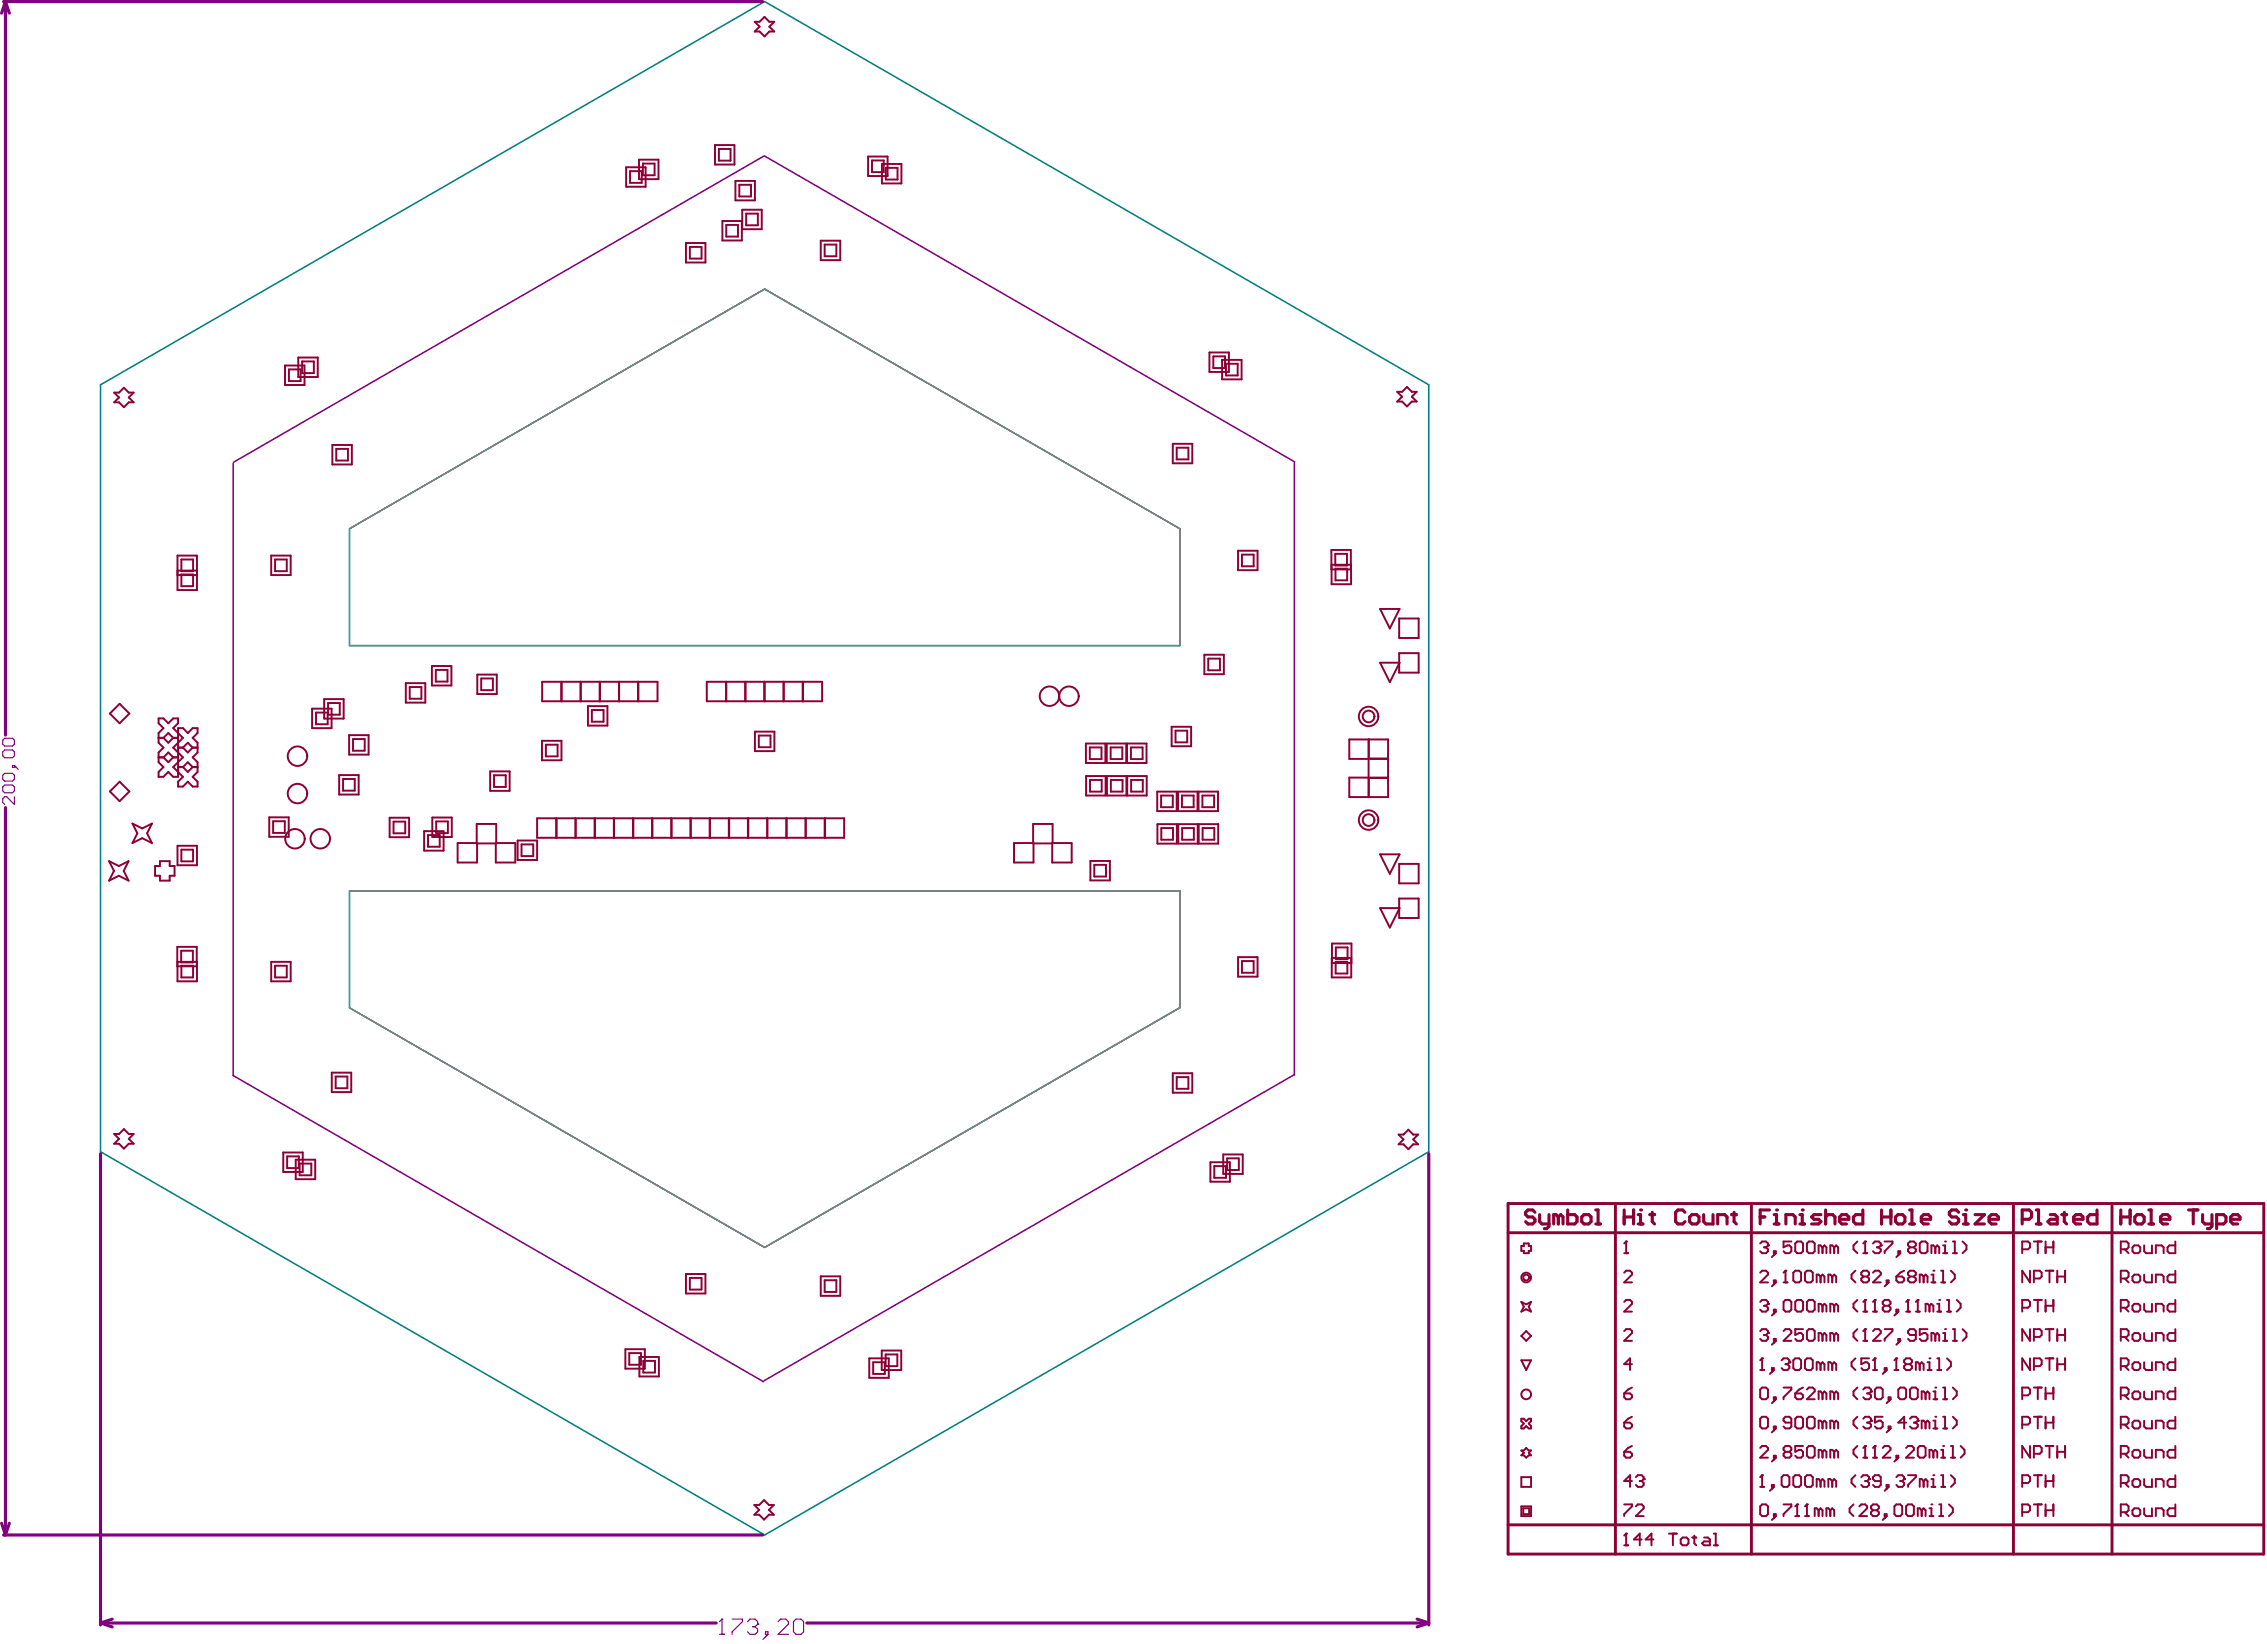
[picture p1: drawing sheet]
<svg xmlns="http://www.w3.org/2000/svg" width="984mm" height="713mm" viewBox="0 0 984 713" stroke-linecap="round" stroke-linejoin="round" font-family="sans-serif">
<path d="M151.7 229.4l180.2-104 180.1 104v50.7h-360.3zM151.7 386.6h360.3v50.7l-180.1 104-180.2-104z" fill="none" stroke="#808080" stroke-width=".43"/>
<path d="M43.6 167l288.3-166.3 288.2 166.3v332.7l-288.2 166.3-288.3-166.3zM151.7 229.4l180.2-103.9 180.1 103.9v50.7h-360.3zM151.7 386.6h360.3v50.6l-180.1 104-180.2-103.9z" fill="none" stroke="#008080" stroke-width=".68"/>
<path d="M331.4 67.8l-230.1 132.8M331.8 67.7l230.1 132.7M101.2 201.1v265.6l230.2 132.8M561.8 200.8v265.6M561.8 466.3l-230.2 132.8" fill="none" stroke="#800080" stroke-width=".68"/>
<g fill="none" stroke="#800080" stroke-width="1.4">
<path d="M1.5 .7h329.5M2.4 .7l1.7 5M2.4 .7v318.3M2.4 .7l-1.7 5M2.4 350.4v315.6M43.6 500.6v204.5M620.1 500.6v204.5M.7 660.9l1.7 5.1M1.5 666h329.5M4.1 660.9l-1.7 5.1M43.6 704.2l5.1 1.7M43.6 704.2h267.3"/>
<path d="M48.7 702.5l-5.1 1.7M350.1 704.2h270M615 702.5l5.1 1.7M620.1 704.2l-5.1 1.7"/>
</g>
<path d="M1.2 321.2l.8-.9h3.4l.9 .9v1.7l-.9 .8h-3.4l-.8-.8zM1.2 326.2l.8-.8h3.4l.9 .8v1.7l-.9 .9h-3.4l-.8-.9zM1.2 336.4l.8-.9h3.4l.9 .9v1.7l-.9 .8h-3.4l-.8-.8zM5.4 332.2h.9v.8h-.9zM6.3 332.2l1.6 1.6M1.2 341.5l.8-.9h3.4l.9 .9v1.6l-.9 .9h-3.4l-.8-.9zM6.3 345.7v3.4l-3.4-3.4h-.9l-.8 .8v1.7l.8 .9M312.3 709.1h2.1M313.4 702.5v6.6" fill="none" stroke="#800080" stroke-width=".51"/>
<circle cx="313.4" cy="702.5" r=".25" fill="#800080"/>
<path d="M313.4 702.5l-1.1 1.1M317.7 702.5h4.5v1.1l-4.5 4.4v1.1M324.4 703.6l1.1-1.1h2.2l1.1 1.1v1.1" fill="none" stroke="#800080" stroke-width=".51"/>
<circle cx="328.8" cy="704.7" r=".25" fill="#800080"/>
<path d="M326.6 705.8h1.1M327.7 705.8l1.1 1.1v1.1l-1.1 1.1h-2.2l-1.1-1.1M328.8 704.7l-1.1 1.1M332.2 708h1.1v1.1h-1.1zM333.3 709.1l-2.2 2.2M337.7 703.6l1.1-1.1h2.3l1.1 1.1v1.1l-4.5 4.4h4.5M344.4 703.6l1.1-1.1h2.2l1.1 1.1v4.4l-1.1 1.1h-2.2l-1.1-1.1z" fill="none" stroke="#800080" stroke-width=".51"/>
<path d="M151.7 229.4l180.2-104 180.1 104v50.7h-360.3zM151.7 386.6h360.3v50.7l-180.1 104-180.2-104z" fill="none" stroke="#808080" stroke-width=".43"/>
<g fill="none" stroke="#8d0034" stroke-width=".85">
<path d="M327.6 9.5h2.1l2.1-2.2 2.1 2.2h2.1l-2.1 2.1 2.1 2.1h-2.1l-2.1 2.1-2.1-2.1h-2.1l2.1-2.1zM271.8 72.6h8.4v8.4h-8.4zM273.4 74.3h5.1v5h-5.1zM277.3 69.3h8.5v8.4h-8.5zM279 71h5.1v5h-5.1zM310.3 62.9h8.5v8.5h-8.5zM312 64.6h5.1v5.1h-5.1zM319.2 78.5h8.4v8.4h-8.4zM376.8 67.9h8.4v8.5h-8.4zM378.5 69.6h5v5.1h-5zM382.8 71.1h8.4v8.5h-8.4zM384.5 72.8h5v5.1h-5z"/>
<path d="M313.5 95.9h8.5v8.4h-8.5zM315.2 97.6h5.1v5.1h-5.1zM320.9 80.2h5v5.1h-5zM322.1 91h8.5v8.4h-8.5zM323.8 92.7h5.1v5.1h-5.1zM297.7 105.4h8.5v8.5h-8.5zM299.4 107.1h5.1v5.1h-5.1zM356.2 104.4h8.5v8.5h-8.5zM357.9 106.1h5.1v5.1h-5.1zM123.7 158.6h8.5v8.4h-8.5zM129.4 155.1h8.5v8.5h-8.5zM131.1 156.8h5.1v5.1h-5.1z"/>
<path d="M524.9 152.9h8.5v8.5h-8.5zM526.6 154.6h5.1v5.1h-5.1zM530.4 156.1h8.5v8.5h-8.5zM532.1 157.8h5.1v5.1h-5.1zM49.5 170.3h2.2l2.1-2.1 2.1 2.1h2.1l-2.1 2.2 2.1 2.1h-2.1l-2.1 2.1-2.1-2.1h-2.2l2.2-2.1zM125.4 160.3h5.1v5.1h-5.1zM606.4 170h2.1l2.1-2.1 2.1 2.1h2.2l-2.2 2.1 2.2 2.1h-2.2l-2.1 2.1-2.1-2.1h-2.1l2.1-2.1zM144.2 193.1h8.5v8.4h-8.5zM145.9 194.8h5.1v5h-5.1zM509 192.6h8.5v8.4h-8.5zM510.7 194.3h5.1v5h-5.1zM537.3 239h8.5v8.4h-8.5z"/>
<path d="M77 241.1h8.5v14.9h-8.5zM77 249.5h8.5M77 247.6h8.5M78.7 242.8h5.1v5h-5.1zM78.7 249.3h5.1v5h-5.1zM117.7 241.1h8.5v8.4h-8.5zM119.4 242.8h5.1v5h-5.1zM539 240.6h5.1v5.1h-5.1zM577.9 245h8.5v8.5h-8.5l-.1-14.9h8.5v8.5h-8.5M579.5 240.3h5.1v5.1h-5.1zM579.6 246.7h5.1v5.1h-5.1zM599 264.2h8.4l-4.2 8.5z"/>
<path d="M607.3 268.4h8.4v8.4h-8.4zM176.1 296.4h8.5v8.5h-8.5zM177.8 298.1h5.1v5.1h-5.1zM187.5 289h8.4v8.4h-8.4zM189.1 290.7h5.1v5h-5.1zM207.2 292.7h8.4v8.4h-8.4zM208.8 294.4h5.1v5.1h-5.1zM235.3 295.8h50.1v8.5h-50.1zM243.6 295.8v8.5M243.8 295.8v8.5M252 295.8v8.5M252.1 295.8v8.5"/>
<path d="M260.3 295.8v8.5M260.4 295.8v8.5M268.6 295.8v8.5M268.7 295.8v8.5M276.9 295.8v8.5M277.1 295.8v8.5M306.8 295.8h50v8.5h-50zM315.1 295.8v8.5M315.2 295.8v8.5M323.4 295.8v8.5M323.6 295.8v8.5M331.7 295.8v8.5"/>
<path d="M331.9 295.8v8.5M340.1 295.8v8.5M340.2 295.8v8.5M348.4 295.8v8.5M348.5 295.8v8.5M522.7 284.1h8.5v8.4h-8.5zM524.4 285.8h5.1v5h-5.1zM599 287.5h8.4l-4.2 8.5zM607.3 283.4h8.4v8.5h-8.4zM47.7 309.6l4.2-4.2 4.2 4.2-4.2 4.2zM68.8 311.7v2.1l2.1 2.1-2.1 2.1v4.3l2.1 2.1-2.1 2.1v4.2l2.1 2.1-2.1 2.1v2.2h2.1l2.2-2.2 2.1 2.2h2.1v-21.2h2.1l2.1 2.1 2.1-2.1h2.1v2.1l-2.1 2.2 2.1 2.1v4.2l-2.1 2.1 2.1 2.1v4.2l-2.1 2.2 2.1 2.1v2.1h-2.1l-2.1-2.1-2.1 2.1h-2.1v-2.1l2.1-2.1-4.2-4.3 4.2-4.2-4.2-4.2 4.2-4.2-4.2-4.3 2.1-2.1v-2.1h-2.1l-2.1 2.1-2.2-2.1zM135.5 307.5h8.4v8.4h-8.4z"/>
<path d="M137.1 309.2h5.1v5h-5.1zM140.7 303.3h8.5v8.5h-8.5zM142.4 305h5.1v5.1h-5.1zM151.5 319h8.5v8.4h-8.5zM255.2 306.4h8.4v8.4h-8.4zM256.9 308.1h5v5h-5zM327.6 317.5h8.5v8.4h-8.5zM329.3 319.1h5.1v5.1h-5.1zM508.5 315.3h8.5v8.5h-8.5zM510.2 317h5.1v5.1h-5.1zM68.8 328.6h2.1M68.8 320.2h2.1"/>
<path d="M70.9 328.6l2.2-2.1 2.1 2.1M70.9 320.2l2.2-2.2 2.1 2.2M70.9 320.2l2.2 2.1 2.1-2.1M70.9 328.6l2.2 2.1 2.1-2.1M75.2 328.6h2.1M75.2 320.2h2.1M77.3 332.8h2.1M77.3 324.4h2.1M79.4 324.4l2.1-2.1 2.1 2.1M79.4 332.8l2.1 2.1 2.1-2.1M79.4 332.8l2.1-2.1 2.1 2.1M79.4 324.4l2.1 2.1 2.1-2.1"/>
<path d="M83.6 332.8h2.1M83.6 324.4h2.1M147.2 336.3h8.5v8.5h-8.5zM148.9 338h5.1v5.1h-5.1zM153.2 320.7h5.1v5h-5.1zM212.7 334.7h8.5v8.4h-8.5zM214.4 336.4h5.1v5.1h-5.1zM235.2 321.4h8.5v8.5h-8.5zM236.9 323.1h5.1v5.1h-5.1zM471.3 322.6h8.4v8.5h-8.4zM471.4 336.7h8.4v8.5h-8.4zM473 324.3h5.1v5.1h-5.1z"/>
<path d="M473.1 338.4h5v5.1h-5zM480.3 322.6h8.5v8.5h-8.5zM480.4 336.7h8.5v8.5h-8.5zM482 324.3h5.1v5.1h-5.1zM482.1 338.4h5.1v5.1h-5.1zM489.1 322.6h8.5v8.5h-8.5zM489.2 336.7h8.5v8.5h-8.5zM490.8 324.3h5.1v5.1h-5.1zM490.9 338.4h5.1v5.1h-5.1zM594 320.8v25M594 337.6h8.4M594 329.1h8.4"/>
<path d="M594.1 320.8v8.5M594.1 337.4v8.4M602.4 329.3h-16.8v-8.5h16.8v25h-16.8v-8.4h16.8M47.7 343.4l4.2-4.2 4.2 4.2-4.2 4.2zM57.5 357.3l4.2 2.2 4.3-2.2-2.2 4.3 2.2 4.2-4.3-2.1-4.2 2.1 2.1-4.2zM116.9 354.6h8.4v8.5h-8.4zM118.5 356.3h5.1v5.1h-5.1zM169.1 354.8h8.5v8.5h-8.5zM170.8 356.5h5.1v5.1h-5.1zM187.6 354.7h8.5v8.5h-8.5zM189.3 356.4h5.1v5.1h-5.1zM206.9 357.5h8.5v8.5h-8.5z"/>
<path d="M233.1 355.1h133.3v8.4h-133.3zM241.4 355.1v8.4M241.6 355.1v8.4M249.8 355.1v8.4M249.9 355.1v8.4M258.1 355.1v8.4M258.2 355.1v8.4M266.4 355.1v8.4M266.5 355.1v8.4M274.7 355.1v8.4M274.9 355.1v8.4M283 355.1v8.4"/>
<path d="M283.2 355.1v8.4M291.4 355.1v8.4M291.5 355.1v8.4M299.7 355.1v8.4M299.8 355.1v8.4M308 355.1v8.4M308.1 355.1v8.4M316.3 355.1v8.4M316.5 355.1v8.4M324.6 355.1v8.4M324.8 355.1v8.4M333 355.1v8.4"/>
<path d="M333.1 355.1v8.4M341.3 355.1v8.4M341.4 355.1v8.4M349.6 355.1v8.4M349.7 355.1v8.4M357.9 355.1v8.4M358.1 355.1v8.4M448.4 357.5h8.4v8.5h-8.4zM502.2 343.5h8.5v8.4h-8.5zM502.3 357.6h8.5v8.4h-8.5zM503.9 345.2h5.1v5h-5.1zM504 359.3h5.1v5.1h-5.1z"/>
<path d="M511.3 343.5h8.4v8.4h-8.4zM511.4 357.6h8.4v8.4h-8.4zM513 345.2h5.1v5h-5.1zM513.1 359.3h5v5.1h-5zM520.2 343.5h8.4v8.4h-8.4zM520.2 357.6h8.5v8.4h-8.5zM521.9 345.2h5v5h-5zM521.9 359.3h5.1v5.1h-5.1zM47.3 373.6l4.3 2.2 4.2-2.2-2.1 4.3 2.1 4.2-4.2-2.1-4.3 2.1 2.2-4.2zM67.3 375.8h2.1v-2.2h4.2v2.2h2.2v4.2h-2.2v2.1h-4.2v-2.1h-2.1zM77 367h8.5v8.4h-8.5zM78.7 368.7h5.1v5h-5.1z"/>
<path d="M184.1 360.6h8.4v8.5h-8.4zM185.8 362.3h5v5.1h-5zM198.6 365.8h8.5v8.4h-8.5zM215.2 365.8h8.4v8.4h-8.4zM224.7 364.7h8.4v8.4h-8.4zM226.3 366.4h5.1v5.1h-5.1zM440.1 365.8h8.4v8.4h-8.4zM456.7 365.8h8.4v8.4h-8.4zM473.2 373.6h8.5v8.4h-8.5zM474.9 375.3h5.1v5h-5.1zM599 370.7h8.4l-4.2 8.4zM607.3 374.8h8.4v8.5h-8.4z"/>
<path d="M599 394h8.4l-4.2 8.5zM607.3 389.9h8.4v8.4h-8.4zM76.9 410.8h8.5v8.5h-8.5zM77 417.3h8.5v8.5h-8.5zM78.6 412.5h5.1v5.1h-5.1zM78.7 419h5.1v5.1h-5.1zM117.7 417.3h8.5v8.5h-8.5zM119.4 419h5.1v5.1h-5.1zM537.3 415.3h8.5v8.5h-8.5zM539 417h5.1v5.1h-5.1zM578 415.6h8.5v8.5h-8.5zM578.1 409.4h8.4v8.4h-8.4z"/>
<path d="M579.7 417.3h5.1v5.1h-5.1zM579.8 411.1h5v5.1h-5zM144 465.4h8.4v8.5h-8.4zM145.7 467.1h5.1v5.1h-5.1zM509 465.7h8.5v8.4h-8.5zM510.7 467.4h5.1v5h-5.1zM49.5 492h2.2l2.1-2.1 2.1 2.1h2.1l-2.1 2.1 2.1 2.2h-2.1l-2.1 2.1-2.1-2.1h-2.2l2.2-2.2zM607 492.3h2.1l2.1-2.1 2.1 2.1h2.2l-2.2 2.1 2.2 2.1h-2.2l-2.1 2.1-2.1-2.1h-2.1l2.1-2.1zM122.9 500.1h8.5v8.4h-8.5zM124.6 501.8h5.1v5h-5.1zM128.4 503.2h8.4v8.4h-8.4zM130 504.9h5.1v5h-5.1z"/>
<path d="M525.3 504.3h8.5v8.4h-8.5zM527 506h5.1v5h-5.1zM530.9 500.9h8.5v8.5h-8.5zM532.6 502.6h5.1v5.1h-5.1zM297.7 552.8h8.5v8.4h-8.5zM299.4 554.5h5.1v5h-5.1zM356.2 553.8h8.5v8.5h-8.5zM357.9 555.5h5.1v5.1h-5.1zM660.3 540.6h1.1v-1.1h2.1v1.1h1v2.1h-1v1h-2.1v-1h-1.1zM660.3 564.9l2.1 1.1 2.1-1.1-1 2.1 1 2.1-2.1-1-2.1 1 1.1-2.1zM660.3 579.7l2.1-2.2 2.1 2.2-2.1 2.1zM271.4 585.4h8.5v8.5h-8.5z"/>
<path d="M273.1 587.1h5.1v5.1h-5.1zM277.5 588.8h8.5v8.4h-8.5zM279.2 590.5h5.1v5h-5.1zM377.3 589.4h8.4v8.4h-8.4zM379 591.1h5v5h-5zM382.7 586h8.4v8.4h-8.4zM384.4 587.7h5v5.1h-5zM660.3 590.2h4.2l-2.1 4.2zM660.3 615.6h1.1l1 1.1 1.1-1.1h1v1.1l-1 1 1 1.1v1h-1l-1.1-1-1 1h-1.1v-1l1.1-1.1-1.1-1zM660.3 629.3h1.1l1-1.1 1.1 1.1h1l-1 1.1 1 1.1h-1l-1.1 1-1-1h-1.1l1.1-1.1zM327.4 653h2.1l2.1-2.1 2.1 2.1h2.1l-2.1 2.1 2.1 2.1h-2.1l-2.1 2.1-2.1-2.1h-2.1l2.1-2.1zM660.3 640.9h4.2v4.2h-4.2z"/>
<path d="M660.3 653.6h4.2v4.2h-4.2zM661.1 654.4h2.6v2.6h-2.6zM704.9 652.8h3.4v.8l-3.4 3.4v.8M708.3 642.6h-3.4l2.5-2.5v5M710 653.6l.8-.8h1.7l.9 .8v.8l-3.4 3.4h3.4M710 640.9l.8-.8h1.7l.9 .8v.9"/>
</g>
<path d="M654.5 522.2h328v152.1h-328zM654.5 534.9h328M701.1 522.2v152.1M760.1 522.2v152.1M873.8 522.2v152.1M916.6 522.2v152.1M654.5 661.6h328" fill="none" stroke="#8d0034" stroke-width="1.3"/>
<circle cx="713.4" cy="641.8" r=".42" fill="#8d0034"/>
<g fill="none" stroke="#8d0034" stroke-width=".85">
<path d="M705.8 538.7v5M704.9 552.2l.9-.8h1.6l.9 .8v.8l-3.4 3.4h3.4M704.9 543.7h1.7M881 551.4v5l-3.3-5v5M882.7 554.7h2.6l.8-.8v-1.7l-.8-.8h-2.6v5M887.8 551.4h3.4M889.5 551.4v5M892.9 551.4v5M892.9 553.9h3.4M896.3 551.4v5M704.9 564.9l.9-.9h1.6l.9 .9v.8l-3.4 3.4h3.4M704.9 577.5l.9-.8h1.6l.9 .8v.9l-3.4 3.4h3.4"/>
<path d="M881 576.7v5.1l-3.3-5.1v5.1M887.8 576.7h3.4M889.5 576.7v5.1M892.9 576.7v5.1M892.9 579.2h3.4M896.3 576.7v5.1M708.3 591.9h-3.4l2.5-2.5v5M881 589.4v5l-3.3-5v5M882.7 580.1h2.6l.8-.9v-1.7l-.8-.8h-2.6v5.1M882.7 592.8h2.6l.8-.9v-1.7l-.8-.8h-2.6v5M887.8 589.4h3.4M889.5 589.4v5"/>
<path d="M892.9 591.9h3.4M892.9 589.4v5M896.3 589.4v5M704.9 604.6h2.5l.9 .8v.9l-.9 .8h-1.6l-.9-.8zM704.9 617.3h2.5l.9 .8v.9l-.9 .8h-1.6l-.9-.8zM708.3 614.7l-1.7 .9-1.7 1.7M708.3 602.1l-1.7 .8-1.7 1.7M877.7 605.4h2.5l.8-.8v-1.7l-.8-.8h-2.5v5M877.7 618.1h2.5l.8-.8v-1.7l-.8-.9h-2.5v5.1M882.7 614.7h3.4M882.7 602.1h3.4M884.4 602.1v5"/>
<path d="M884.4 614.7v5.1M887.8 617.3h3.4M887.8 604.6h3.4M887.8 602.1v5M887.8 614.7v5.1M891.2 602.1v5M891.2 614.7v5.1M704.9 629.9h2.5l.9 .9v.8l-.9 .9h-1.6l-.9-.9zM708.3 627.4l-1.7 .8-1.7 1.7M881 627.4v5.1l-3.3-5.1v5.1M882.7 630.8h2.6l.8-.9v-1.7l-.8-.8h-2.6v5.1M887.8 627.4h3.4"/>
<path d="M889.5 627.4v5.1M892.9 629.9h3.4M892.9 627.4v5.1M896.3 627.4v5.1M711.7 642.6h.8M712.5 642.6l.9 .9v.8l-.9 .8h-1.7l-.8-.8M713.4 641.8l-.9 .8M877.7 643.5h2.5l.8-.9v-1.7l-.8-.8h-2.5v5M877.7 656.1h2.5l.8-.8v-1.7l-.8-.8h-2.5v5M882.7 652.8h3.4M882.7 640.1h3.4M884.4 640.1v5"/>
<path d="M884.4 652.8v5M887.8 642.6h3.4M887.8 640.1v5M887.8 652.8v5M887.8 655.3h3.4M891.2 640.1v5M891.2 652.8v5"/>
</g>
<circle cx="705.8" cy="538.7" r=".42" fill="#8d0034"/>
<g fill="none" stroke="#8d0034" stroke-width=".85">
<path d="M705.8 538.7l-.9 .8M882.7 538.7h3.4M884.4 538.7v5M887.8 538.7v5M891.2 538.7v5M877.7 542.1h2.5l.8-.9v-1.7l-.8-.8h-2.5v5M887.8 541.2h3.4M877.7 567.4h2.5l.8-.8v-1.7l-.8-.9h-2.5v5.1M882.7 564h3.4M884.4 564v5.1M887.8 564v5.1M887.8 566.6h3.4"/>
<path d="M891.2 564v5.1M704.9 670.5h1.7M705.8 665.4v5.1"/>
</g>
<path d="M666.2 526l-1-1h-2.1l-1 1v1l1 1h2.1l1 1v1.1l-1 1h-2.1l-1-1M668.2 527v3.1l1 1h3.1M672.3 527v5.1l-1 1h-1.1M676.3 528l1-1 1.1 1v3.1M676.3 528l-1-1h-1v4.1M676.3 528v3.1M680.4 525v6.1h3l1.1-1v-2.1l-1.1-1h-3M686.5 528l1-1h2l1 1v2.1l-1 1h-2l-1-1zM692.6 525h1v6.1M692.6 531.1h2" fill="none" stroke="#8d0034" stroke-width="1.4"/>
<circle cx="705.8" cy="665.4" r=".42" fill="#8d0034"/>
<path d="M705.8 665.4l-.9 .9M712.5 668h-3.4l2.6-2.6v5.1M717.6 668h-3.4l2.5-2.6v5.1M724.4 665.4h3.3M726 665.4v5.1M729.4 668l.9-.9h1.7l.8 .9v1.7l-.8 .8h-1.7l-.9-.8zM734.5 667.1h1.7M735.4 666.3v3.4l.8 .8M739.6 667.1h1.7l.8 .9v2.5h-2.5l-.9-.8 .9-.9h2.5M743.8 665.4h.9v5.1M743.8 670.5h1.7" fill="none" stroke="#8d0034" stroke-width=".85"/>
<path d="M704.9 525v6.1M704.9 528h4.1M709 525v6.1M711 531.1h2M711 527h1v4.1" fill="none" stroke="#8d0034" stroke-width="1.4"/>
<circle cx="712" cy="525" r=".68" fill="#8d0034"/>
<g fill="none" stroke="#8d0034" stroke-width="1.4">
<path d="M716.1 527h2M717.1 526v4.1l1 1M731.3 526l-1-1h-2.1l-1 1v4.1l1 1h2.1l1-1M733.3 528l1-1h2.1l1 1v2.1l-1 1h-2.1l-1-1zM739.4 527v3.1l1 1h3.1v-4.1M745.5 531.1v-4.1h3l1.1 1v3.1M751.6 527h2M752.6 526v4.1l1 1M877.7 529h3l1-1v-2l-1-1h-3v6.1M883.7 525h1.1v6.1M883.7 531.1h2.1M889.8 527h2.1l1 1v3.1h-3.1l-1-1 1-1.1h3.1"/>
<path d="M894.9 527h2M895.9 526v4.1l1 1M900 529h4v-1l-1-1h-2l-1 1v2.1l1 1h2M910.1 525v6.1h-3l-1-1v-2.1l1-1h3M920.4 525v6.1M920.4 528h4.1M924.5 525v6.1M926.5 528l1-1h2.1l1 1v2.1l-1 1h-2.1l-1-1zM932.6 525h1v6.1M932.6 531.1h2M937.7 529h4v-1l-1-1h-2l-1 1v2.1l1 1h2M949.9 525h4"/>
<path d="M951.9 525v6.1M955.9 527v3.1l1.1 1h3M960 527v5.1l-1 1h-1M962 531.1h3.1l1-1v-2.1l-1-1h-3.1v6.1M968.1 529h4.1v-1l-1-1h-2.1l-1 1v2.1l1 1h2.1"/>
</g>
<g fill="none" stroke="#8d0034" stroke-width=".85">
<path d="M944.1 538.7v5h-2.5l-.9-.8v-1.7l.9-.8h2.5M920.4 542.1h2.6l.8-.9v-1.7l-.8-.8h-2.6v5M920.4 554.7h2.6l.8-.8v-1.7l-.8-.8h-2.6v5M922.1 554.7l1.7 1.7M922.1 542.1l1.7 1.6M925.5 541.2l.9-.8h1.6l.9 .8v1.7l-.9 .8h-1.6l-.9-.8zM925.5 553.9l.9-.9h1.6l.9 .9v1.7l-.9 .8h-1.6l-.9-.8zM930.6 540.4v2.5l.8 .8h2.6v-3.3M930.6 553v2.6l.8 .8h2.6v-3.4M935.7 543.7v-3.3h2.5l.8 .8v2.5M935.7 556.4v-3.4h2.5l.8 .9v2.5M944.1 551.4v5h-2.5l-.9-.8v-1.7l.9-.9h2.5"/>
<path d="M920.4 567.4h2.6l.8-.8v-1.7l-.8-.9h-2.6v5.1M922.1 567.4l1.7 1.7M925.5 566.6l.9-.9h1.6l.9 .9v1.7l-.9 .8h-1.6l-.9-.8zM925.5 579.2l.9-.8h1.6l.9 .8v1.7l-.9 .9h-1.6l-.9-.9zM930.6 565.7v2.6l.8 .8h2.6v-3.4M930.6 578.4v2.5l.8 .9h2.6v-3.4M935.7 569.1v-3.4h2.5l.8 .9v2.5M944.1 564v5.1h-2.5l-.9-.8v-1.7l.9-.9h2.5M944.1 576.7v5.1h-2.5l-.9-.9v-1.7l.9-.8h2.5M920.4 580.1h2.6l.8-.9v-1.7l-.8-.8h-2.6v5.1M920.4 592.8h2.6l.8-.9v-1.7l-.8-.8h-2.6v5M922.1 592.8l1.7 1.6"/>
<path d="M922.1 580.1l1.7 1.7M925.5 591.9l.9-.8h1.6l.9 .8v1.7l-.9 .8h-1.6l-.9-.8zM930.6 591.1v2.5l.8 .8h2.6v-3.3M935.7 581.8v-3.4h2.5l.8 .8v2.6M935.7 594.4v-3.3h2.5l.8 .8v2.5M944.1 589.4v5h-2.5l-.9-.8v-1.7l.9-.8h2.5M920.4 605.4h2.6l.8-.8v-1.7l-.8-.8h-2.6v5M920.4 618.1h2.6l.8-.8v-1.7l-.8-.9h-2.6v5.1M922.1 618.1l1.7 1.7M922.1 605.4l1.7 1.7M925.5 604.6l.9-.9h1.6l.9 .9v1.7l-.9 .8h-1.6l-.9-.8zM925.5 617.3l.9-.9h1.6l.9 .9v1.7l-.9 .8h-1.6l-.9-.8z"/>
<path d="M930.6 603.7v2.6l.8 .8h2.6v-3.4M930.6 616.4v2.6l.8 .8h2.6v-3.4M935.7 607.1v-3.4h2.5l.8 .9v2.5M935.7 619.8v-3.4h2.5l.8 .9v2.5M944.1 602.1v5h-2.5l-.9-.8v-1.7l.9-.9h2.5M944.1 614.7v5.1h-2.5l-.9-.8v-1.7l.9-.9h2.5M920.4 630.8h2.6l.8-.9v-1.7l-.8-.8h-2.6v5.1M922.1 630.8l1.7 1.7M925.5 629.9l.9-.8h1.6l.9 .8v1.7l-.9 .9h-1.6l-.9-.9zM930.6 629.1v2.5l.8 .9h2.6v-3.4M935.7 632.5v-3.4h2.5l.8 .8v2.6M944.1 627.4v5.1h-2.5l-.9-.9v-1.7l.9-.8h2.5"/>
<path d="M763.9 653.6l.9-.8h1.7l.8 .8v3.4l-.8 .8h-1.7l-.9-.8zM769.8 657h.9v.8h-.9zM770.7 657.8l-1.7 1.7M774.1 652.8h3.4v.8l-3.4 3.4v.8M779.1 657.8h1.7M780 652.8v5M920.4 643.5h2.6l.8-.9v-1.7l-.8-.8h-2.6v5M920.4 656.1h2.6l.8-.8v-1.7l-.8-.8h-2.6v5M922.1 656.1l1.7 1.7M922.1 643.5l1.7 1.6M925.5 655.3l.9-.9h1.6l.9 .9v1.7l-.9 .8h-1.6l-.9-.8zM925.5 642.6l.9-.8h1.6l.9 .8v1.7l-.9 .8h-1.6l-.9-.8z"/>
<path d="M930.6 654.4v2.6l.8 .8h2.6v-3.4M930.6 641.8v2.5l.8 .8h2.6v-3.3M935.7 657.8v-3.4h2.5l.8 .9v2.5M935.7 645.1v-3.3h2.5l.8 .8v2.5M944.1 652.8v5h-2.5l-.9-.8v-1.7l.9-.9h2.5M944.1 640.1v5h-2.5l-.9-.8v-1.7l.9-.8h2.5"/>
</g>
<circle cx="780" cy="652.8" r=".42" fill="#8d0034"/>
<path d="M780 652.8l-.9 .8M783.4 657.8h1.7M784.2 652.8v5" fill="none" stroke="#8d0034" stroke-width=".85"/>
<circle cx="784.2" cy="652.8" r=".42" fill="#8d0034"/>
<g fill="none" stroke="#8d0034" stroke-width=".85">
<path d="M784.2 652.8l-.8 .8M789.3 655.3l-.9-.9h-.8v3.4M789.3 655.3v2.5M789.3 655.3l.8-.9 .9 .9v2.5M794.4 655.3l-.9-.9h-.8v3.4M794.4 655.3v2.5M794.4 655.3l.8-.9 .9 .9v2.5M804.4 652.8l-1.7 1.6v1.7l1.7 1.7M807 653.6l.8-.8h1.7l.8 .8v.8l-3.3 3.4h3.3M812.9 655.3l-.9 .8v.9l.9 .8h1.7l.8-.8v-.9l-.8-.8M812.9 655.3l-.9-.9v-.8l.9-.8h1.7l.8 .8v.8l-.8 .9M812.9 655.3h1.7"/>
<path d="M818 657h.8v.8h-.8zM818.8 657.8l-1.7 1.7M822.2 653.6l.8-.8h1.7l.9 .8v3.4l-.9 .8h-1.7l-.8-.8zM827.3 653.6l.8-.8h1.7l.8 .8v3.4l-.8 .8h-1.7l-.8-.8zM834 655.3l-.8-.9h-.9v3.4M834 655.3v2.5M834 655.3l.9-.9 .8 .9v2.5M837.4 654.4h.9v3.4M837.4 657.8h1.7"/>
</g>
<circle cx="838.3" cy="652.8" r=".42" fill="#8d0034"/>
<path d="M763.9 645.1h1.7M764.8 640.1v5M841.6 657.8h1.7M841.6 652.8h.9v5M845.9 652.8l1.7 1.6v1.7l-1.7 1.7" fill="none" stroke="#8d0034" stroke-width=".85"/>
<circle cx="764.8" cy="640.1" r=".42" fill="#8d0034"/>
<g fill="none" stroke="#8d0034" stroke-width=".85">
<path d="M764.8 640.1l-.9 .8M769 644.3h.8v.8h-.8zM769.8 645.1l-1.6 1.7M773.2 640.9l.9-.8h1.7l.8 .8v3.4l-.8 .8h-1.7l-.9-.8zM778.3 640.9l.8-.8h1.7l.9 .8v3.4l-.9 .8h-1.7l-.8-.8zM783.4 640.9l.8-.8h1.7l.9 .8v3.4l-.9 .8h-1.7l-.8-.8zM790.1 642.6l-.8-.8h-.9v3.3M790.1 642.6v2.5M790.1 642.6l.9-.8 .8 .8v2.5M795.2 642.6l-.8-.8h-.9v3.3M795.2 642.6v2.5M795.2 642.6l.9-.8 .8 .8v2.5"/>
<path d="M805.3 640.1l-1.7 1.7v1.7l1.7 1.6M807.8 640.9l.9-.8h1.6l.9 .8v.9"/>
</g>
<circle cx="811.2" cy="641.8" r=".42" fill="#8d0034"/>
<path d="M809.5 642.6h.8M810.3 642.6l.9 .9v.8l-.9 .8h-1.6l-.9-.8M811.2 641.8l-.9 .8M816.3 642.6h-2.6l-.8-.8v-.9l.8-.8h1.7l.9 .8v3.4l-.9 .8h-1.7l-.8-.8M818.8 644.3h.8v.8h-.8zM819.6 645.1l-1.6 1.7M823 640.9l.9-.8h1.7l.8 .8v.9" fill="none" stroke="#8d0034" stroke-width=".85"/>
<circle cx="826.4" cy="641.8" r=".42" fill="#8d0034"/>
<path d="M824.7 642.6h.9M825.6 642.6l.8 .9v.8l-.8 .8h-1.7l-.9-.8M826.4 641.8l-.8 .8M828.1 640.1h3.4v.8l-3.4 3.4v.8M834.9 642.6l-.9-.8h-.8v3.3M834.9 642.6v2.5M834.9 642.6l.8-.8 .9 .8v2.5M838.3 645.1h1.6M838.3 641.8h.8v3.3" fill="none" stroke="#8d0034" stroke-width=".85"/>
<circle cx="839.1" cy="640.1" r=".42" fill="#8d0034"/>
<g fill="none" stroke="#8d0034" stroke-width=".85">
<path d="M763.9 628.2l.9-.8h1.7l.8 .8v.9l-3.4 3.4h3.4M769.8 631.6h.9v.9h-.9zM770.7 632.5l-1.7 1.7M774.9 629.9l-.8 .9v.8l.8 .9h1.7l.9-.9v-.8l-.9-.9M774.9 629.9l-.8-.8v-.9l.8-.8h1.7l.9 .8v.9l-.9 .8M774.9 629.9h1.7M782.5 627.4h-3.4v2.5l1.7-.8h.9l.8 .8v1.7l-.8 .9h-1.7l-.9-.9M784.2 628.2l.9-.8h1.7l.8 .8v3.4l-.8 .9h-1.7l-.9-.9zM791 629.9l-.9-.8h-.8v3.4M791 629.9v2.6M791 629.9l.8-.8 .9 .8v2.6M796.1 629.9l-.9-.8h-.8v3.4"/>
<path d="M796.1 629.9v2.6M796.1 629.9l.8-.8 .8 .8v2.6M806.1 627.4l-1.7 1.7v1.7l1.7 1.7M808.7 632.5h1.6M809.5 627.4v5.1M842.5 645.1h1.7M842.5 640.1h.8v5M846.7 640.1l1.7 1.7v1.7l-1.7 1.6"/>
</g>
<circle cx="809.5" cy="627.4" r=".42" fill="#8d0034"/>
<path d="M809.5 627.4l-.8 .8M812.9 632.5h1.7M813.7 627.4v5.1" fill="none" stroke="#8d0034" stroke-width=".85"/>
<circle cx="813.7" cy="627.4" r=".42" fill="#8d0034"/>
<path d="M813.7 627.4l-.8 .8M817.1 628.2l.9-.8h1.6l.9 .8v.9l-3.4 3.4h3.4M823 631.6h.9v.9h-.9zM823.9 632.5l-1.7 1.7M827.3 628.2l.8-.8h1.7l.8 .8v.9l-3.3 3.4h3.3M832.3 628.2l.9-.8h1.7l.8 .8v3.4l-.8 .9h-1.7l-.9-.9zM839.1 629.9l-.8-.8h-.9v3.4M839.1 629.9v2.6M839.1 629.9l.8-.8 .9 .8v2.6M842.5 632.5h1.7M842.5 629.1h.8v3.4" fill="none" stroke="#8d0034" stroke-width=".85"/>
<circle cx="843.3" cy="627.4" r=".42" fill="#8d0034"/>
<g fill="none" stroke="#8d0034" stroke-width=".85">
<path d="M763.9 615.6l.9-.9h1.7l.8 .9v3.4l-.8 .8h-1.7l-.9-.8zM769.8 619h.9v.8h-.9zM770.7 619.8l-1.7 1.7M777.5 617.3h-2.6l-.8-.9v-.8l.8-.9h1.7l.9 .9v3.4l-.9 .8h-1.7l-.8-.8M779.1 615.6l.9-.9h1.7l.8 .9v3.4l-.8 .8h-1.7l-.9-.8zM784.2 615.6l.9-.9h1.7l.8 .9v3.4l-.8 .8h-1.7l-.9-.8zM791 617.3l-.9-.9h-.8v3.4M791 617.3v2.5M791 617.3l.8-.9 .9 .9v2.5M796.1 617.3l-.9-.9h-.8v3.4M796.1 617.3v2.5M796.1 617.3l.8-.9 .8 .9v2.5"/>
<path d="M806.1 614.7l-1.7 1.7v1.7l1.7 1.7M808.7 615.6l.8-.9h1.7l.8 .9v.8M846.7 632.5h1.7M846.7 627.4h.9v5.1M850.9 627.4l1.7 1.7v1.7l-1.7 1.7"/>
</g>
<circle cx="812" cy="616.4" r=".42" fill="#8d0034"/>
<path d="M810.3 617.3h.9M811.2 617.3l.8 .8v.9l-.8 .8h-1.7l-.8-.8M812 616.4l-.8 .9M817.1 614.7h-3.4v2.6l1.7-.9h.9l.8 .9v1.7l-.8 .8h-1.7l-.9-.8M819.6 619h.9v.8h-.9zM820.5 619.8l-1.7 1.7M827.3 617.3h-3.4l2.5-2.6v5.1M828.9 615.6l.9-.9h1.7l.8 .9v.8" fill="none" stroke="#8d0034" stroke-width=".85"/>
<circle cx="832.3" cy="616.4" r=".42" fill="#8d0034"/>
<path d="M830.6 617.3h.9M831.5 617.3l.8 .8v.9l-.8 .8h-1.7l-.9-.8M832.3 616.4l-.8 .9M835.7 617.3l-.8-.9h-.9v3.4M835.7 617.3v2.5M835.7 617.3l.9-.9 .8 .9v2.5M839.1 619.8h1.7M839.1 616.4h.8v3.4" fill="none" stroke="#8d0034" stroke-width=".85"/>
<circle cx="839.9" cy="614.7" r=".42" fill="#8d0034"/>
<g fill="none" stroke="#8d0034" stroke-width=".85">
<path d="M763.9 602.9l.9-.8h1.7l.8 .8v3.4l-.8 .8h-1.7l-.9-.8zM769.8 606.3h.9v.8h-.9zM770.7 607.1l-1.7 1.7M774.1 602.1h3.4v.8l-3.4 3.4v.8M779.1 604.6h2.6l.8 .8v.9l-.8 .8h-1.7l-.9-.8zM782.5 602.1l-1.7 .8-1.7 1.7M784.2 602.9l.9-.8h1.7l.8 .8v.8l-3.4 3.4h3.4M791 604.6l-.9-.9h-.8v3.4M791 604.6v2.5M791 604.6l.8-.9 .9 .9v2.5M796.1 604.6l-.9-.9h-.8v3.4M796.1 604.6v2.5"/>
<path d="M796.1 604.6l.8-.9 .8 .9v2.5M806.1 602.1l-1.7 1.6v1.7l1.7 1.7M808.7 602.9l.8-.8h1.7l.8 .8v.8M843.3 619.8h1.7M843.3 614.7h.9v5.1M847.6 614.7l1.6 1.7v1.7l-1.6 1.7"/>
</g>
<circle cx="812" cy="603.7" r=".42" fill="#8d0034"/>
<g fill="none" stroke="#8d0034" stroke-width=".85">
<path d="M810.3 604.6h.9M811.2 604.6l.8 .8v.9l-.8 .8h-1.7l-.8-.8M812 603.7l-.8 .9M813.7 602.9l.9-.8h1.7l.8 .8v3.4l-.8 .8h-1.7l-.9-.8zM819.6 606.3h.9v.8h-.9zM820.5 607.1l-1.7 1.7M823.9 602.9l.8-.8h1.7l.9 .8v3.4l-.9 .8h-1.7l-.8-.8zM828.9 602.9l.9-.8h1.7l.8 .8v3.4l-.8 .8h-1.7l-.9-.8zM835.7 604.6l-.8-.9h-.9v3.4M835.7 604.6v2.5M835.7 604.6l.9-.9 .8 .9v2.5M839.1 607.1h1.7"/>
<path d="M839.1 603.7h.8v3.4"/>
</g>
<circle cx="839.9" cy="602.1" r=".42" fill="#8d0034"/>
<path d="M763.9 577.5l.9-.8h1.7l.8 .8v.9M843.3 607.1h1.7M843.3 602.1h.9v5M847.6 602.1l1.6 1.6v1.7l-1.6 1.7" fill="none" stroke="#8d0034" stroke-width=".85"/>
<circle cx="767.3" cy="578.4" r=".42" fill="#8d0034"/>
<g fill="none" stroke="#8d0034" stroke-width=".85">
<path d="M765.6 579.2h.9M766.5 579.2l.8 .9v.8l-.8 .9h-1.7l-.9-.9M767.3 578.4l-.8 .8M774.1 577.5l.8-.8h1.7l.9 .8v.9l-3.4 3.4h3.4M782.5 576.7h-3.4v2.5l1.7-.8h.9l.8 .8v1.7l-.8 .9h-1.7l-.9-.9M784.2 577.5l.9-.8h1.7l.8 .8v3.4l-.8 .9h-1.7l-.9-.9zM791 579.2l-.9-.8h-.8v3.4M791 579.2v2.6M791 579.2l.8-.8 .9 .8v2.6M796.1 579.2l-.9-.8h-.8v3.4M796.1 579.2v2.6M796.1 579.2l.8-.8 .8 .8v2.6"/>
<path d="M806.1 576.7l-1.7 1.7v1.7l1.7 1.7M809.5 576.7v5.1M769.8 580.9h.9v.9h-.9zM770.7 581.8l-1.7 1.7M808.7 581.8h1.6"/>
</g>
<circle cx="809.5" cy="576.7" r=".42" fill="#8d0034"/>
<path d="M809.5 576.7l-.8 .8M812.9 577.5l.8-.8h1.7l.9 .8v.9l-3.4 3.4h3.4M818 576.7h3.3v.8l-3.3 3.4v.9M831.5 579.2h-2.6l-.8-.8v-.9l.8-.8h1.7l.9 .8v3.4l-.9 .9h-1.7l-.8-.9M836.6 576.7h-3.4v2.5l1.7-.8h.8l.9 .8v1.7l-.9 .9h-1.7l-.8-.9M839.9 579.2l-.8-.8h-.8v3.4M839.9 579.2v2.6M839.9 579.2l.9-.8 .8 .8v2.6M843.3 578.4h.9v3.4M823.9 580.9h.8v.9h-.8zM824.7 581.8l-1.7 1.7M843.3 581.8h1.7" fill="none" stroke="#8d0034" stroke-width=".85"/>
<circle cx="844.2" cy="576.7" r=".42" fill="#8d0034"/>
<path d="M763.9 552.2l.9-.8h1.7l.8 .8v.8l-3.4 3.4h3.4M769.8 555.6h.9v.8h-.9zM770.7 556.4l-1.7 1.7M774.1 556.4h1.7M774.9 551.4v5M847.6 576.7h.8v5.1M851.8 576.7l1.7 1.7v1.7l-1.7 1.7M847.6 581.8h1.6" fill="none" stroke="#8d0034" stroke-width=".85"/>
<circle cx="774.9" cy="551.4" r=".42" fill="#8d0034"/>
<g fill="none" stroke="#8d0034" stroke-width=".85">
<path d="M774.9 551.4l-.8 .8M778.3 552.2l.8-.8h1.7l.9 .8v3.4l-.9 .8h-1.7l-.8-.8zM783.4 552.2l.8-.8h1.7l.9 .8v3.4l-.9 .8h-1.7l-.8-.8zM790.1 553.9l-.8-.9h-.9v3.4M790.1 553.9v2.5M790.1 553.9l.9-.9 .8 .9v2.5M795.2 553.9l-.8-.9h-.9v3.4M795.2 553.9v2.5M795.2 553.9l.9-.9 .8 .9v2.5M805.3 551.4l-1.7 1.6v1.7l1.7 1.7M808.7 553.9l-.9-.9v-.8l.9-.8h1.6l.9 .8v.8l-.9 .9M808.7 553.9l-.9 .8v.9l.9 .8h1.6l.9-.8v-.9l-.9-.8"/>
<path d="M808.7 553.9h1.6M812.9 552.2l.8-.8h1.7l.9 .8v.8l-3.4 3.4h3.4M818.8 555.6h.8v.8h-.8zM819.6 556.4l-1.6 1.7M823 553.9h2.6l.8 .8v.9l-.8 .8h-1.7l-.9-.8zM826.4 551.4l-1.7 .8-1.7 1.7M828.9 553.9l-.8-.9v-.8l.8-.8h1.7l.9 .8v.8l-.9 .9M828.9 553.9l-.8 .8v.9l.8 .8h1.7l.9-.8v-.9l-.9-.8M828.9 553.9h1.7M834.9 553.9l-.9-.9h-.8v3.4M834.9 553.9v2.5M834.9 553.9l.8-.9 .9 .9v2.5"/>
<path d="M838.3 556.4h1.6M838.3 553h.8v3.4"/>
</g>
<circle cx="839.1" cy="551.4" r=".42" fill="#8d0034"/>
<path d="M842.5 556.4h1.7M842.5 551.4h.8v5M846.7 551.4l1.7 1.6v1.7l-1.7 1.7" fill="none" stroke="#8d0034" stroke-width=".85"/>
<path d="M763.9 528h2.1M768 525h-4.1v6.1M770 531.1h2M770 527h1v4.1" fill="none" stroke="#8d0034" stroke-width="1.4"/>
<circle cx="771" cy="525" r=".68" fill="#8d0034"/>
<path d="M775.1 531.1v-4.1h3l1 1v3.1M781.2 527h1v4.1M781.2 531.1h2" fill="none" stroke="#8d0034" stroke-width="1.4"/>
<circle cx="782.2" cy="525" r=".68" fill="#8d0034"/>
<g fill="none" stroke="#8d0034" stroke-width="1.4">
<path d="M790.3 527h-3l-1 1 1 1h2l1 1.1-1 1h-3M792.3 528l1.1-1h2l1 1v3.1M792.3 525v6.1M798.4 529h4v-1l-1-1h-2l-1 1v2.1l1 1h2M808.5 525v6.1h-3.1l-1-1v-2.1l1-1h3.1M816.6 525v6.1M816.6 528h4.1M820.7 525v6.1M822.7 528l1-1h2l1.1 1v2.1l-1.1 1h-2l-1-1zM828.8 531.1h2M828.8 525h1v6.1M833.9 529h4v-1l-1-1h-2l-1 1v2.1l1 1h2"/>
<path d="M850.1 526l-1-1h-2.1l-1 1v1l1 1h2.1l1 1v1.1l-1 1h-2.1l-1-1M852.1 531.1h2M852.1 527h1v4.1"/>
</g>
<circle cx="853.1" cy="525" r=".68" fill="#8d0034"/>
<path d="M857.2 527h4l-4 4.1h4M863.3 529h4v-1l-1-1h-2l-1 1v2.1l1 1h2" fill="none" stroke="#8d0034" stroke-width="1.4"/>
<path d="M763.9 594.4h1.7M764.8 589.4v5" fill="none" stroke="#8d0034" stroke-width=".85"/>
<circle cx="764.8" cy="589.4" r=".42" fill="#8d0034"/>
<path d="M764.8 589.4l-.9 .8M769 593.6h.8v.8h-.8zM769.8 594.4l-1.6 1.7M773.2 590.2l.9-.8h1.7l.8 .8v.9" fill="none" stroke="#8d0034" stroke-width=".85"/>
<circle cx="776.6" cy="591.1" r=".42" fill="#8d0034"/>
<g fill="none" stroke="#8d0034" stroke-width=".85">
<path d="M774.9 591.9h.9M775.8 591.9l.8 .9v.8l-.8 .8h-1.7l-.9-.8M776.6 591.1l-.8 .8M778.3 590.2l.8-.8h1.7l.9 .8v3.4l-.9 .8h-1.7l-.8-.8zM783.4 590.2l.8-.8h1.7l.9 .8v3.4l-.9 .8h-1.7l-.8-.8zM790.1 591.9l-.8-.8h-.9v3.3M790.1 591.9v2.5M790.1 591.9l.9-.8 .8 .8v2.5M795.2 591.9l-.8-.8h-.9v3.3M795.2 591.9v2.5M795.2 591.9l.9-.8 .8 .8v2.5M805.3 589.4l-1.7 1.7v1.7l1.7 1.6"/>
<path d="M811.2 589.4h-3.4v2.5l1.7-.8h.8l.9 .8v1.7l-.9 .8h-1.6l-.9-.8M812.9 594.4h1.7M813.7 589.4v5"/>
</g>
<circle cx="813.7" cy="589.4" r=".42" fill="#8d0034"/>
<path d="M813.7 589.4l-.8 .8M818 593.6h.8v.8h-.8zM818.8 594.4l-1.7 1.7M822.2 594.4h1.7M823 589.4v5" fill="none" stroke="#8d0034" stroke-width=".85"/>
<circle cx="823" cy="589.4" r=".42" fill="#8d0034"/>
<path d="M823 589.4l-.8 .8M827.3 591.9l-.9-.8v-.9l.9-.8h1.6l.9 .8v.9l-.9 .8M827.3 591.9l-.9 .9v.8l.9 .8h1.6l.9-.8v-.8l-.9-.9M827.3 591.9h1.6M833.2 591.9l-.9-.8h-.8v3.3M833.2 591.9v2.5M833.2 591.9l.8-.8 .9 .8v2.5M836.6 594.4h1.7M836.6 591.1h.8v3.3" fill="none" stroke="#8d0034" stroke-width=".85"/>
<circle cx="837.4" cy="589.4" r=".42" fill="#8d0034"/>
<path d="M763.9 564.9l.9-.9h1.7l.8 .9v.8M840.8 594.4h1.7M840.8 589.4h.8v5M845 589.4l1.7 1.7v1.7l-1.7 1.6" fill="none" stroke="#8d0034" stroke-width=".85"/>
<circle cx="767.3" cy="565.7" r=".42" fill="#8d0034"/>
<g fill="none" stroke="#8d0034" stroke-width=".85">
<path d="M765.6 566.6h.9M766.5 566.6l.8 .8v.9l-.8 .8h-1.7l-.9-.8M767.3 565.7l-.8 .9M769.8 568.3h.9v.8h-.9zM770.7 569.1l-1.7 1.7M774.1 564.9l.8-.9h1.7l.9 .9v3.4l-.9 .8h-1.7l-.8-.8zM779.1 564.9l.9-.9h1.7l.8 .9v3.4l-.8 .8h-1.7l-.9-.8zM784.2 564.9l.9-.9h1.7l.8 .9v3.4l-.8 .8h-1.7l-.9-.8zM791 566.6l-.9-.9h-.8v3.4M791 566.6v2.5M791 566.6l.8-.9 .9 .9v2.5M796.1 566.6l-.9-.9h-.8v3.4"/>
<path d="M796.1 566.6v2.5M796.1 566.6l.8-.9 .8 .9v2.5M806.1 564l-1.7 1.7v1.7l1.7 1.7M808.7 569.1h1.6M809.5 564v5.1"/>
</g>
<circle cx="809.5" cy="564" r=".42" fill="#8d0034"/>
<path d="M809.5 564l-.8 .9M812.9 569.1h1.7M813.7 564v5.1" fill="none" stroke="#8d0034" stroke-width=".85"/>
<circle cx="813.7" cy="564" r=".42" fill="#8d0034"/>
<path d="M813.7 564l-.8 .9M818 566.6l-.9-.9v-.8l.9-.9h1.6l.9 .9v.8l-.9 .9M818 566.6l-.9 .8v.9l.9 .8h1.6l.9-.8v-.9l-.9-.8M818 566.6h1.6M823 568.3h.9v.8h-.9zM823.9 569.1l-1.7 1.7M827.3 569.1h1.6M828.1 564v5.1" fill="none" stroke="#8d0034" stroke-width=".85"/>
<circle cx="828.1" cy="564" r=".42" fill="#8d0034"/>
<path d="M828.1 564l-.8 .9M831.5 569.1h1.7M832.3 564v5.1" fill="none" stroke="#8d0034" stroke-width=".85"/>
<circle cx="832.3" cy="564" r=".42" fill="#8d0034"/>
<path d="M832.3 564l-.8 .9M837.4 566.6l-.8-.9h-.9v3.4M837.4 566.6v2.5M837.4 566.6l.9-.9 .8 .9v2.5M840.8 565.7h.8v3.4M840.8 569.1h1.7" fill="none" stroke="#8d0034" stroke-width=".85"/>
<circle cx="841.6" cy="564" r=".42" fill="#8d0034"/>
<path d="M763.9 539.5l.9-.8h1.7l.8 .8v.9M845 569.1h1.7M845 564h.9v5.1M849.2 564l1.7 1.7v1.7l-1.7 1.7" fill="none" stroke="#8d0034" stroke-width=".85"/>
<circle cx="767.3" cy="540.4" r=".42" fill="#8d0034"/>
<g fill="none" stroke="#8d0034" stroke-width=".85">
<path d="M777.5 538.7h-3.4v2.5l1.7-.8h.8l.9 .8v1.7l-.9 .8h-1.7l-.8-.8M779.1 539.5l.9-.8h1.7l.8 .8v3.4l-.8 .8h-1.7l-.9-.8zM784.2 539.5l.9-.8h1.7l.8 .8v3.4l-.8 .8h-1.7l-.9-.8zM806.1 538.7l-1.7 1.7v1.7l1.7 1.6M809.5 538.7v5M765.6 541.2h.9M766.5 541.2l.8 .9v.8l-.8 .8h-1.7l-.9-.8M767.3 540.4l-.8 .8M769.8 542.9h.9v.8h-.9zM770.7 543.7l-1.7 1.7M791 541.2l-.9-.8h-.8v3.3M791 541.2v2.5"/>
<path d="M791 541.2l.8-.8 .9 .8v2.5M796.1 541.2l-.9-.8h-.8v3.3M796.1 541.2v2.5M796.1 541.2l.8-.8 .8 .8v2.5M808.7 543.7h1.6"/>
</g>
<circle cx="809.5" cy="538.7" r=".42" fill="#8d0034"/>
<path d="M809.5 538.7l-.8 .8M812.9 539.5l.8-.8h1.7l.9 .8v.9" fill="none" stroke="#8d0034" stroke-width=".85"/>
<circle cx="816.3" cy="540.4" r=".42" fill="#8d0034"/>
<g fill="none" stroke="#8d0034" stroke-width=".85">
<path d="M818 538.7h3.3v.8l-3.3 3.4v.8M833.2 539.5l.8-.8h1.7l.9 .8v3.4l-.9 .8h-1.7l-.8-.8zM814.6 541.2h.8M815.4 541.2l.9 .9v.8l-.9 .8h-1.7l-.8-.8M816.3 540.4l-.9 .8M823.9 542.9h.8v.8h-.8zM824.7 543.7l-1.7 1.7M828.9 541.2h1.7M828.9 541.2l-.8 .9v.8l.8 .8h1.7l.9-.8v-.8l-.9-.9M828.9 541.2l-.8-.8v-.9l.8-.8h1.7l.9 .8v.9l-.9 .8M839.9 541.2l-.8-.8h-.8v3.3M839.9 541.2v2.5"/>
<path d="M839.9 541.2l.9-.8 .8 .8v2.5M843.3 543.7h1.7M843.3 540.4h.9v3.3"/>
</g>
<circle cx="844.2" cy="538.7" r=".42" fill="#8d0034"/>
<g fill="none" stroke="#8d0034" stroke-width=".85">
<path d="M847.6 538.7h.8v5M851.8 538.7l1.7 1.7v1.7l-1.7 1.6M847.6 543.7h1.6"/>
<circle cx="455.5" cy="302.1" r="4.2"/>
<circle cx="463.9" cy="302.1" r="4.2"/>
<circle cx="594" cy="310.9" r="2.54"/>
<circle cx="594" cy="310.9" r="4.2"/>
<circle cx="129.1" cy="328.1" r="4.2"/>
<circle cx="129.1" cy="344.3" r="4.2"/>
<circle cx="594" cy="355.8" r="2.54"/>
<circle cx="594" cy="355.8" r="4.2"/>
<circle cx="128" cy="363.9" r="4.2"/>
<circle cx="139" cy="363.9" r="4.2"/>
<circle cx="662.4" cy="554.3" r="1.27"/>
<circle cx="662.4" cy="554.3" r="2.11"/>
<circle cx="662.4" cy="605" r="2.11"/>
</g>
</svg>
